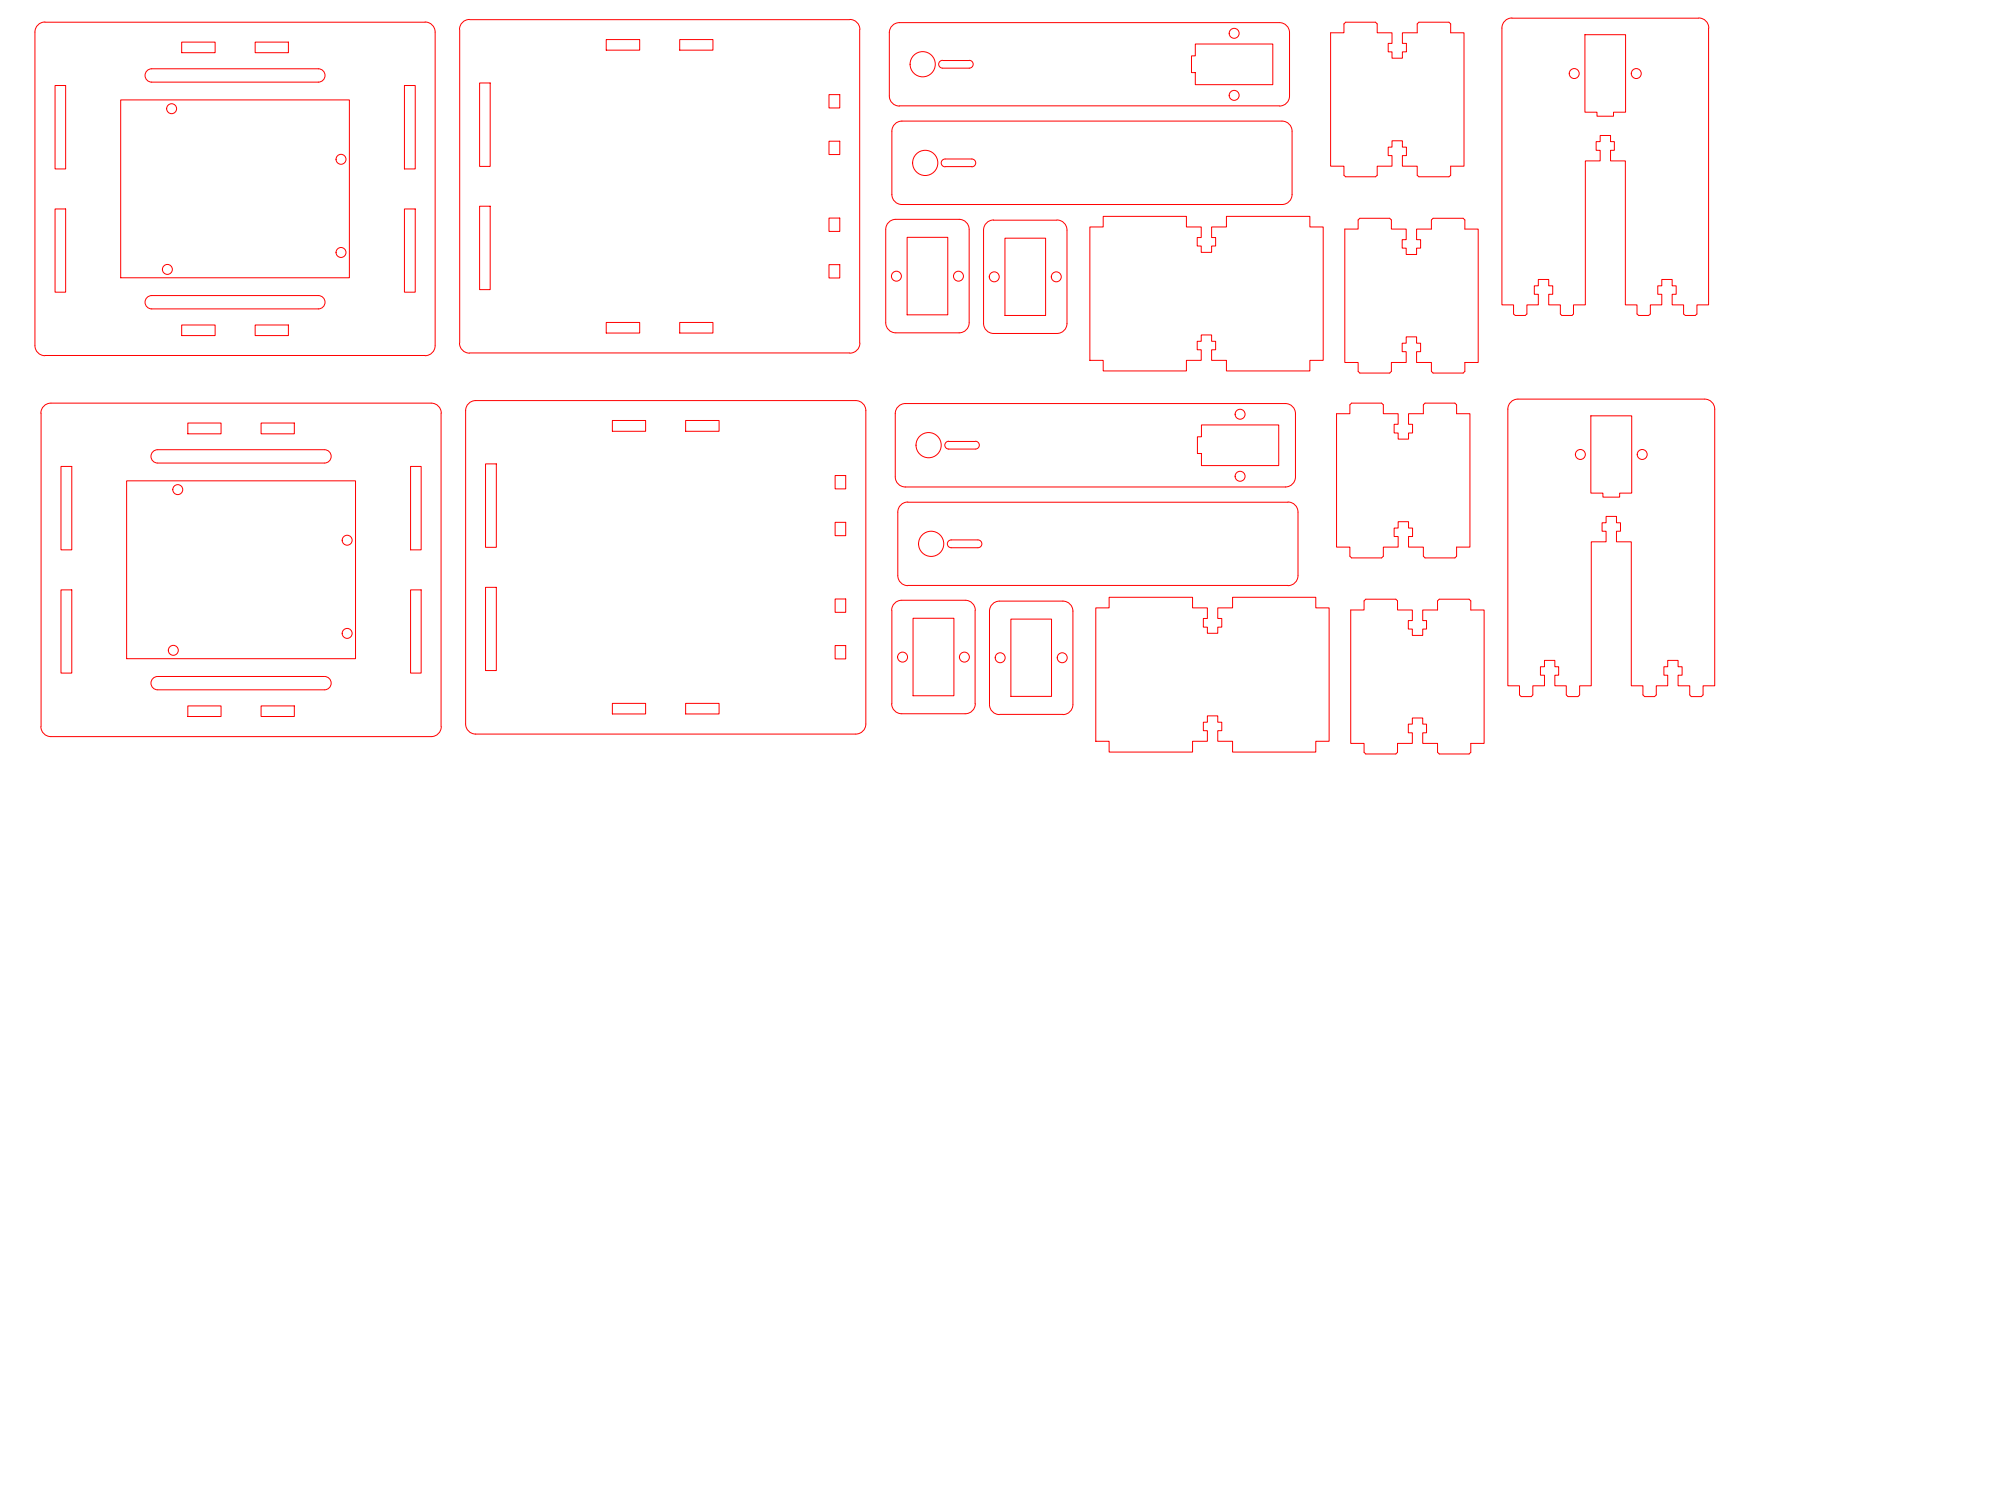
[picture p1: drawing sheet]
<svg xmlns="http://www.w3.org/2000/svg" width="600mm" height="450mm" viewBox="0 0 600 450" stroke-linecap="round" stroke-linejoin="round" font-family="sans-serif">
<!-- layer: Visible (ISO) -->
<g fill="none" stroke="#f00" stroke-width=".3">
<path d="M10.5 9.6v94M13.5 6.7h114M13.5 6.6a3 3 0 0 0-3 3M54.5 12.6h10v3.2h-10zM76.5 12.6h10v3.2h-10zM127.5 6.6a3 3 0 0 1 3 3M130.5 9.6v94M137.9 8.9v94M140.8 5.8a3 3 0 0 0-3 3.1M140.8 5.9h114M181.8 11.9h10v3.1h-10zM203.8 11.9h10v3.1h-10z"/>
<path d="M254.9 5.8a3 3 0 0 1 3 3.1M257.8 8.9v94M266.7 9.8v19a3 3 0 0 0 3 3M269.7 6.8h114M269.7 6.8a3 3 0 0 0-3 3M282.7 18.1a1.17 1.17 0 0 0-1.2 1.2 1.17 1.17 0 0 0 1.2 1.1M282.7 18.2h8M290.7 18.1a1.17 1.17 0 0 1 1.1 1.2 1.17 1.17 0 0 1-1.1 1.1h-8M358.5 13.2h23.2v12.2h-23.2v-3.6h-1.2v-5h1.2zM383.7 6.8a3 3 0 0 1 3 3M386.7 9.8v19a3 3 0 0 1-3 3M399 9.8h4v-2.6l.5-.5h9l.5 .5v2.6h4.4v3.2h-1.1v2.6h1.1v1.9h3.2v-1.9h1.2v-2.6h-1.2v-3.2h4.4v-2.6l.5-.5h9l.5 .5v2.6h4v40h-4v2.8l-.5 .4h-9l-.5-.4v-2.8h-4.4v-3.1h1.2v-2.6h-1.2v-1.9h-3.2v1.9h-1.1v2.6h1.1v3.1h-4.4v2.8l-.5 .4h-9l-.5-.4v-2.8h-4z"/>
<path d="M450.4 8.4v83h3.5v2.8l.5 .4h3l.5-.4v-2.8h3.4v-3.1h-1.2v-2.6h1.2v-1.9h3.1v1.9h1.2v2.6h-1.2v3.1h3.5v2.8l.5 .4h3l.5-.4v-2.8h3.5v-43.1h4.5v-3.2h-1.2v-2.6h1.2v-1.9h3.1v1.9h1.1v2.6h-1.1v3.2h4.4v43.1h3.5v2.8l.5 .4h3l.5-.4v-2.8h3.4v-3.1h-1.2v-2.6h1.2v-1.9h3.2v1.9h1.2v2.6h-1.2v3.1h3.4v2.8l.5 .4h3l.5-.4v-2.8h3.5v-83M453.4 5.5h56M453.4 5.4a3 3 0 0 0-3 3M475.3 10.4h12.2v23.2h-3.6v1.3h-5v-1.3h-3.6zM509.4 5.4a3 3 0 0 1 3 3M16.5 25.6h3.2v25.1h-3.2zM36.2 30h68.6v53.3h-68.6zM45.5 20.6h50M45.5 24.6h50M45.5 20.6a2 2 0 0 0-2 2 2 2 0 0 0 2 2M95.5 20.6a2 2 0 0 1 2 2 2 2 0 0 1-2 2M121.3 25.6h3.2v25.1h-3.2z"/>
<path d="M143.8 24.9h3.2v25h-3.2zM248.6 28.4h3.2v4h-3.2zM269.7 31.7h114M270.4 36.3h114.1a3 3 0 0 1 3 3.1v18.9a3 3 0 0 1-3 3h-114.1M270.5 36.3a3 3 0 0 0-3 3v19a3 3 0 0 0 3 3M248.6 42.3h3.2v4h-3.2zM283.5 50h8M291.4 47.7a1.17 1.17 0 0 1 1.2 1.2 1.17 1.17 0 0 1-1.2 1.1M291.5 47.7h-8.1a1.17 1.17 0 0 0-1.1 1.2 1.17 1.17 0 0 0 1.1 1.1M16.5 62.7h3.2v24.9h-3.2zM121.3 62.7h3.2v24.9h-3.2zM143.8 61.8h3.2v25.1h-3.2z"/>
<path d="M248.6 79.4h3.2v4h-3.2zM248.6 65.4h3.2v4h-3.2zM268.6 65.8a3 3 0 0 0-3 3v28a3 3 0 0 0 3 3M268.7 65.8h19M272 71.2h12.2v23.2h-12.2zM287.6 65.8a3 3 0 0 1 3 3v28a3 3 0 0 1-3 3M295 69v28a3 3 0 0 0 3 3h18.9M297.9 66h19M298 66a3 3 0 0 0-3 3M301.4 71.4h12.2v23.2h-12.2zM317 66a3 3 0 0 1 3 3M320 69v28a3 3 0 0 1-3 3"/>
<path d="M326.8 68.1h4v-3.2h25v3.2h4.4v3.1h-1.2v2.6h1.2v1.9h3.1v-1.9h1.3v-2.6h-1.3v-3.1h4.5v-3.2h25v3.2h4v40h-4v3.1h-25v-3.1h-4.5v-3.2h1.3v-2.5h-1.3v-2h-3.1v2h-1.2v2.5h1.2v3.2h-4.4v3.1h-25v-3.1h-4zM403.3 68.7h4v-2.7l.5-.5h9l.5 .5v2.7h4.4v3.2h-1.2v2.5h1.2v1.9h3.1v-1.9h1.2v-2.5h-1.2v-3.2h4.5v-2.7l.5-.5h9l.5 .5v2.7h4v40h-4v2.7l-.5 .5h-9l-.5-.5v-2.7h-4.5v-3.2h1.2v-2.6h-1.2v-1.9h-3.1v1.9h-1.2v2.6h1.2v3.2h-4.4v2.7l-.5 .5h-9l-.5-.5v-2.7h-4zM45.5 92.6h50M45.5 88.6h50M45.5 88.6a2 2 0 0 0-2 2 2 2 0 0 0 2 2M54.5 97.5h10v3.1h-10zM76.5 97.5h10v3.1h-10zM95.5 88.6a2 2 0 0 1 2 2 2 2 0 0 1-2 2M181.8 96.7h10v3.2h-10zM203.8 96.7h10v3.2h-10zM268.7 99.8h19M10.5 103.7a3 3 0 0 0 3 3"/>
<path d="M13.5 106.6h114M130.5 103.7a3 3 0 0 1-3 3M137.8 102.9a3 3 0 0 0 3 3M140.8 105.8h114M257.9 102.9a3 3 0 0 1-3 3M511.2 119.7h-56a3 3 0 0 0-3 3M511.2 119.7a3 3 0 0 1 3 3M12.3 123.9v94M18.3 139.9h3.2v25h-3.2zM45.9 135.5l1.4-.6h50a2 2 0 0 1 2 2 2 2 0 0 1-2 2h-50a2 2 0 0 1-1.9-1.3 2 2 0 0 1 .5-2.1zM56.3 126.9h10v3.2h-10zM78.3 126.9h10v3.2h-10z"/>
<path d="M123.1 139.9h3.2v25h-3.2zM129.3 120.9h-114a3 3 0 0 0-3 3M129.3 120.9a3 3 0 0 1 3 3M132.3 123.9v94M139.6 123.1v94a3 3 0 0 0 3.1 3M142.6 120.1h114a3 3 0 0 1 3.1 3.1M142.7 120.1a3 3 0 0 0-3.1 3.1M145.6 139.1h3.2v25h-3.2zM183.6 126.1h10v3.2h-10zM205.6 126.1h10v3.2h-10zM259.7 123.1v94a3 3 0 0 1-3.1 3h-114M284.5 132.4h8"/>
<path d="M284.5 134.7h8M284.5 132.3a1.17 1.17 0 0 0-1.2 1.2 1.17 1.17 0 0 0 1.2 1.2M292.5 132.3a1.17 1.17 0 0 1 1.2 1.2 1.17 1.17 0 0 1-1.2 1.2M360.3 127.4h23.2v12.2h-23.2v-3.6h-1.2v-5h1.2zM400.8 124.1h4v-2.7l.5-.5h9l.5 .5v2.7h4.5v3.1h-1.2v2.7h1.2v1.8h3.1v-1.8h1.2v-2.7h-1.2v-3.1h4.4v-2.7l.6-.5h8.9l.5 .5v2.7h4v40h-4v2.7l-.5 .5h-8.9l-.6-.5v-2.7h-4.4v-3.2h1.2v-2.5h-1.2v-1.9h-3.1v1.9h-1.2v2.5h1.2v3.2h-4.5v2.7l-.5 .5h-9l-.5-.5v-2.7h-4zM452.2 122.7v83h3.5v2.7l.5 .5h3l.5-.5v-2.7h3.5v-3.2h-1.2v-2.5h1.2v-2h3.1v2h1.1v2.5h-1.1v3.2h3.4v2.7l.5 .5h3l.5-.5v-2.7h3.5v-43.2h4.4v-3.2h-1.2v-2.5h1.2v-1.9h3.2v1.9h1.2v2.5h-1.2v3.2h4.4v43.2h3.5v2.7l.5 .5h3l.5-.5v-2.7h3.4v-3.2h-1.1v-2.5h1.1v-2h3.1v2h1.2v2.5h-1.2v3.2h3.5v2.7l.5 .5h3l.5-.5v-2.7h3.5v-83M477.1 124.7h12.2v23.2h-3.6v1.2h-5v-1.2h-3.6zM38 144.2h68.6v53.3h-68.6zM250.4 156.6h3.2v4h-3.2zM250.4 142.6h3.2v4h-3.2zM268.5 143a3 3 0 0 0 3 3h114a3 3 0 0 0 3-3M268.5 143v-19a3 3 0 0 1 3-3h114a3 3 0 0 1 3 3v19"/>
<path d="M269.2 153.6v19a3 3 0 0 0 3.1 3M272.2 150.6h114.1M272.3 150.6a3 3 0 0 0-3.1 3M386.2 150.6a3 3 0 0 1 3.1 3M389.3 153.6v19a3 3 0 0 1-3.1 3M18.3 176.9h3.2v25h-3.2zM123.1 176.9h3.2v25h-3.2zM145.6 176.1h3.2v25h-3.2zM250.4 179.6h3.2v4h-3.2zM272.2 175.6h114.1M293.2 161.9h-7.9a1.17 1.17 0 0 0-1.2 1.2 1.17 1.17 0 0 0 1.2 1.2h7.9M293.3 161.9a1.17 1.17 0 0 1 1.1 1.2 1.17 1.17 0 0 1-1.1 1.2"/>
<path d="M250.4 193.6h3.2v4h-3.2zM267.4 183a3 3 0 0 1 3-3h19.1a3 3 0 0 1 3 3M267.5 183.1l-.1 27.9a3 3 0 0 0 3 3.1h19.1a3 3 0 0 0 3-3.1M273.8 185.4h12.3v23.3h-12.3zM292.4 183.1v28M296.7 183.3v28a3 3 0 0 0 3.1 3M299.8 180.3a3 3 0 0 0-3.1 3M299.8 180.3h19M303.1 185.7h12.2v23.1h-12.2zM318.7 180.3a3 3 0 0 1 3.1 3M321.8 183.3v28a3 3 0 0 1-3.1 3M328.6 182.3h4v-3.2h25v3.2h4.5v3.2h-1.2v2.6h1.2v1.8h3.1v-1.8h1.2v-2.6h-1.2v-3.2h4.4v-3.2h25v3.2h4v40h-4v3.2h-25v-3.2h-4.4v-3.2h1.2v-2.5h-1.2v-1.9h-3.1v1.9h-1.2v2.5h1.2v3.2h-4.5v3.2h-25v-3.2h-4z"/>
<path d="M405.1 182.9h4v-2.7l.5-.5h9l.5 .5v2.7h4.4v3.2h-1.2v2.6h1.2v1.9h3.2v-1.9h1.1v-2.6h-1.1v-3.2h4.4v-2.7l.5-.5h9l.5 .5v2.7h4v40h-4v2.7l-.5 .5h-9l-.5-.5v-2.7h-4.4v-3.1h1.1v-2.6h-1.1v-1.9h-3.2v1.9h-1.2v2.6h1.2v3.1h-4.4v2.7l-.5 .5h-9l-.5-.5v-2.7h-4zM12.3 217.9a3 3 0 0 0 3 3h114M45.9 203.5l1.4-.6h50a2 2 0 0 1 2 2 2 2 0 0 1-2 2h-50a2 2 0 0 1-1.9-1.3 2 2 0 0 1 .5-2.1zM56.3 211.7h10v3.2h-10zM78.3 211.7h10v3.2h-10zM132.3 217.9a3 3 0 0 1-3 3M183.6 210.9h10v3.2h-10zM205.6 210.9h10v3.2h-10zM299.8 214.2h19"/>
<circle cx="276.7" cy="19.3" r="3.8"/>
<circle cx="370.1" cy="10" r="1.49"/>
<circle cx="51.5" cy="32.6" r="1.49"/>
<circle cx="370.1" cy="28.6" r="1.49"/>
<circle cx="472.1" cy="22.1" r="1.49"/>
<circle cx="490.7" cy="22.1" r="1.49"/>
<circle cx="102.3" cy="47.8" r="1.49"/>
<circle cx="277.5" cy="48.9" r="3.8"/>
<circle cx="102.3" cy="75.7" r="1.49"/>
<circle cx="50.2" cy="80.8" r="1.49"/>
<circle cx="268.8" cy="82.8" r="1.49"/>
<circle cx="287.4" cy="82.8" r="1.49"/>
<circle cx="298.2" cy="83" r="1.49"/>
<circle cx="316.8" cy="83" r="1.49"/>
<circle cx="278.5" cy="133.5" r="3.8"/>
<circle cx="371.9" cy="124.2" r="1.49"/>
<circle cx="473.9" cy="136.3" r="1.49"/>
<circle cx="492.5" cy="136.3" r="1.49"/>
<circle cx="53.3" cy="146.8" r="1.49"/>
<circle cx="371.9" cy="142.8" r="1.49"/>
<circle cx="104.1" cy="162" r="1.49"/>
<circle cx="279.2" cy="163.1" r="3.8"/>
<circle cx="52" cy="195" r="1.49"/>
<circle cx="104.1" cy="190" r="1.49"/>
<circle cx="270.7" cy="197.1" r="1.49"/>
<circle cx="289.2" cy="197.1" r="1.49"/>
<circle cx="299.9" cy="197.3" r="1.49"/>
<circle cx="318.5" cy="197.3" r="1.49"/>
</g>
</svg>
